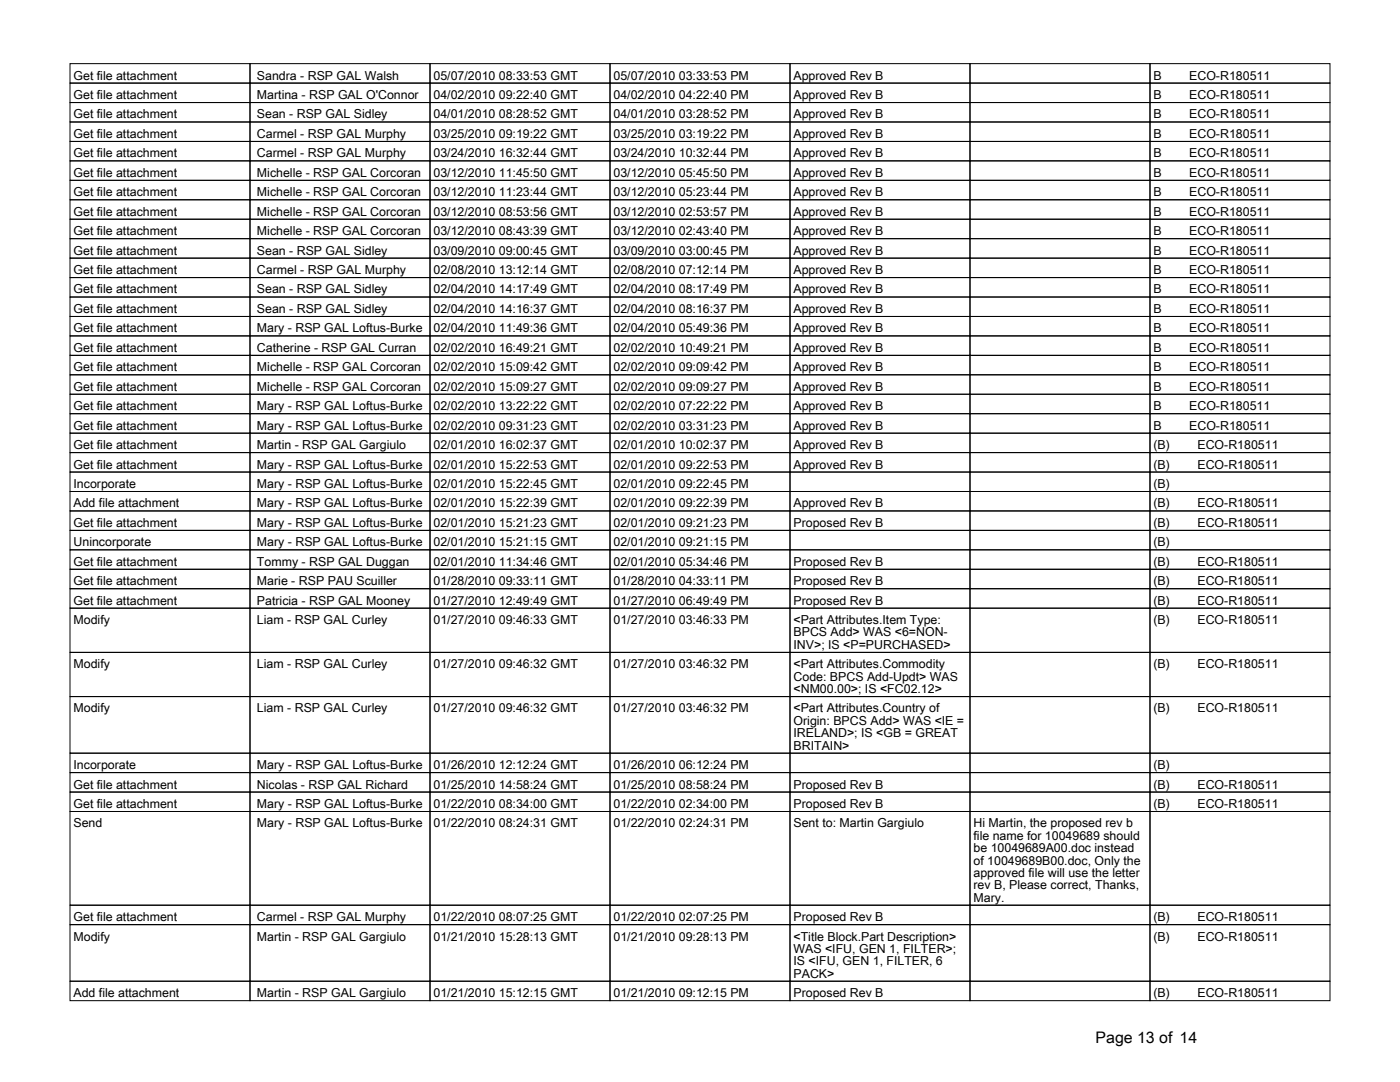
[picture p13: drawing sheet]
<svg xmlns="http://www.w3.org/2000/svg" width="279mm" height="216mm" viewBox="0 0 279 216" stroke-linecap="round" stroke-linejoin="round" font-family="sans-serif">
<defs><g id="words">
<text font-size="3.2" x="218.6" y="208.1">Page 13 of 14</text>
<g font-size="2.5">
<text x="14.7" y="15.9">Get file attachment</text>
<text x="51.3" y="15.9">Sandra - RSP GAL Walsh</text>
<text x="86.5" y="15.9">05/07/2010 08:33:53 GMT</text>
<text x="122.4" y="15.9">05/07/2010 03:33:53 PM</text>
<text x="158.4" y="15.9">Approved Rev B</text>
<text x="230.2" y="15.9">B</text>
<text x="237.3" y="15.9">ECO-R180511</text>
<text x="14.7" y="19.8">Get file attachment</text>
<text x="14.7" y="23.6">Get file attachment</text>
<text x="51.3" y="19.8">Martina - RSP GAL O'Connor</text>
<text x="51.3" y="23.6">Sean - RSP GAL Sidley</text>
<text x="86.5" y="19.8">04/02/2010 09:22:40 GMT</text>
<text x="86.5" y="23.6">04/01/2010 08:28:52 GMT</text>
<text x="122.4" y="19.8">04/02/2010 04:22:40 PM</text>
<text x="122.4" y="23.6">04/01/2010 03:28:52 PM</text>
<text x="158.4" y="19.8">Approved Rev B</text>
<text x="158.4" y="23.6">Approved Rev B</text>
<text x="230.2" y="19.8">B</text>
<text x="230.2" y="23.6">B</text>
<text x="237.3" y="19.8">ECO-R180511</text>
<text x="237.3" y="23.6">ECO-R180511</text>
<text x="14.7" y="27.5">Get file attachment</text>
<text x="51.3" y="27.5">Carmel - RSP GAL Murphy</text>
<text x="86.5" y="27.5">03/25/2010 09:19:22 GMT</text>
<text x="122.4" y="27.5">03/25/2010 03:19:22 PM</text>
<text x="158.4" y="27.5">Approved Rev B</text>
<text x="230.2" y="27.5">B</text>
<text x="237.3" y="27.5">ECO-R180511</text>
<text x="14.7" y="31.4">Get file attachment</text>
<text x="14.7" y="35.3">Get file attachment</text>
<text x="51.3" y="31.4">Carmel - RSP GAL Murphy</text>
<text x="51.3" y="35.3">Michelle - RSP GAL Corcoran</text>
<text x="86.5" y="31.4">03/24/2010 16:32:44 GMT</text>
<text x="86.5" y="35.3">03/12/2010 11:45:50 GMT</text>
<text x="122.4" y="31.4">03/24/2010 10:32:44 PM</text>
<text x="122.4" y="35.3">03/12/2010 05:45:50 PM</text>
<text x="158.4" y="31.4">Approved Rev B</text>
<text x="158.4" y="35.3">Approved Rev B</text>
<text x="230.2" y="31.4">B</text>
<text x="230.2" y="35.3">B</text>
<text x="237.3" y="31.4">ECO-R180511</text>
<text x="237.3" y="35.3">ECO-R180511</text>
<text x="14.7" y="39.2">Get file attachment</text>
<text x="51.3" y="39.2">Michelle - RSP GAL Corcoran</text>
<text x="86.5" y="39.2">03/12/2010 11:23:44 GMT</text>
<text x="122.4" y="39.2">03/12/2010 05:23:44 PM</text>
<text x="158.4" y="39.2">Approved Rev B</text>
<text x="230.2" y="39.2">B</text>
<text x="237.3" y="39.2">ECO-R180511</text>
<text x="14.7" y="43">Get file attachment</text>
<text x="14.7" y="46.9">Get file attachment</text>
<text x="51.3" y="43">Michelle - RSP GAL Corcoran</text>
<text x="51.3" y="46.9">Michelle - RSP GAL Corcoran</text>
<text x="86.5" y="43">03/12/2010 08:53:56 GMT</text>
<text x="86.5" y="46.9">03/12/2010 08:43:39 GMT</text>
<text x="122.4" y="43">03/12/2010 02:53:57 PM</text>
<text x="122.4" y="46.9">03/12/2010 02:43:40 PM</text>
<text x="158.4" y="43">Approved Rev B</text>
<text x="158.4" y="46.9">Approved Rev B</text>
<text x="230.2" y="43">B</text>
<text x="230.2" y="46.9">B</text>
<text x="237.3" y="43">ECO-R180511</text>
<text x="237.3" y="46.9">ECO-R180511</text>
<text x="14.7" y="50.8">Get file attachment</text>
<text x="51.3" y="50.8">Sean - RSP GAL Sidley</text>
<text x="86.5" y="50.8">03/09/2010 09:00:45 GMT</text>
<text x="122.4" y="50.8">03/09/2010 03:00:45 PM</text>
<text x="158.4" y="50.8">Approved Rev B</text>
<text x="230.2" y="50.8">B</text>
<text x="237.3" y="50.8">ECO-R180511</text>
<text x="14.7" y="54.7">Get file attachment</text>
<text x="14.7" y="58.6">Get file attachment</text>
<text x="51.3" y="54.7">Carmel - RSP GAL Murphy</text>
<text x="51.3" y="58.6">Sean - RSP GAL Sidley</text>
<text x="86.5" y="54.7">02/08/2010 13:12:14 GMT</text>
<text x="86.5" y="58.6">02/04/2010 14:17:49 GMT</text>
<text x="122.4" y="54.7">02/08/2010 07:12:14 PM</text>
<text x="122.4" y="58.6">02/04/2010 08:17:49 PM</text>
<text x="158.4" y="54.7">Approved Rev B</text>
<text x="158.4" y="58.6">Approved Rev B</text>
<text x="230.2" y="54.7">B</text>
<text x="230.2" y="58.6">B</text>
<text x="237.3" y="54.7">ECO-R180511</text>
<text x="237.3" y="58.6">ECO-R180511</text>
<text x="14.7" y="62.4">Get file attachment</text>
<text x="51.3" y="62.4">Sean - RSP GAL Sidley</text>
<text x="86.5" y="62.4">02/04/2010 14:16:37 GMT</text>
<text x="122.4" y="62.4">02/04/2010 08:16:37 PM</text>
<text x="158.4" y="62.4">Approved Rev B</text>
<text x="230.2" y="62.4">B</text>
<text x="237.3" y="62.4">ECO-R180511</text>
<text x="14.7" y="66.3">Get file attachment</text>
<text x="14.7" y="70.2">Get file attachment</text>
<text x="51.3" y="66.3">Mary - RSP GAL Loftus-Burke</text>
<text x="51.3" y="70.2">Catherine - RSP GAL Curran</text>
<text x="86.5" y="66.3">02/04/2010 11:49:36 GMT</text>
<text x="86.5" y="70.2">02/02/2010 16:49:21 GMT</text>
<text x="122.4" y="66.3">02/04/2010 05:49:36 PM</text>
<text x="122.4" y="70.2">02/02/2010 10:49:21 PM</text>
<text x="158.4" y="66.3">Approved Rev B</text>
<text x="158.4" y="70.2">Approved Rev B</text>
<text x="230.2" y="66.3">B</text>
<text x="230.2" y="70.2">B</text>
<text x="237.3" y="66.3">ECO-R180511</text>
<text x="237.3" y="70.2">ECO-R180511</text>
<text x="14.7" y="74.1">Get file attachment</text>
<text x="14.7" y="78">Get file attachment</text>
<text x="51.3" y="74.1">Michelle - RSP GAL Corcoran</text>
<text x="51.3" y="78">Michelle - RSP GAL Corcoran</text>
<text x="86.5" y="74.1">02/02/2010 15:09:42 GMT</text>
<text x="86.5" y="78">02/02/2010 15:09:27 GMT</text>
<text x="122.4" y="74.1">02/02/2010 09:09:42 PM</text>
<text x="122.4" y="78">02/02/2010 09:09:27 PM</text>
<text x="158.4" y="74.1">Approved Rev B</text>
<text x="158.4" y="78">Approved Rev B</text>
<text x="230.2" y="74.1">B</text>
<text x="230.2" y="78">B</text>
<text x="237.3" y="74.1">ECO-R180511</text>
<text x="237.3" y="78">ECO-R180511</text>
<text x="14.7" y="81.8">Get file attachment</text>
<text x="51.3" y="81.8">Mary - RSP GAL Loftus-Burke</text>
<text x="86.5" y="81.8">02/02/2010 13:22:22 GMT</text>
<text x="122.4" y="81.8">02/02/2010 07:22:22 PM</text>
<text x="158.4" y="81.8">Approved Rev B</text>
<text x="230.2" y="81.8">B</text>
<text x="237.3" y="81.8">ECO-R180511</text>
<text x="14.7" y="85.7">Get file attachment</text>
<text x="14.7" y="89.6">Get file attachment</text>
<text x="51.3" y="85.7">Mary - RSP GAL Loftus-Burke</text>
<text x="51.3" y="89.6">Martin - RSP GAL Gargiulo</text>
<text x="86.5" y="85.7">02/02/2010 09:31:23 GMT</text>
<text x="86.5" y="89.6">02/01/2010 16:02:37 GMT</text>
<text x="122.4" y="85.7">02/02/2010 03:31:23 PM</text>
<text x="122.4" y="89.6">02/01/2010 10:02:37 PM</text>
<text x="158.4" y="85.7">Approved Rev B</text>
<text x="158.4" y="89.6">Approved Rev B</text>
<text x="230.2" y="85.7">B</text>
<text x="230.2" y="89.6">(B)</text>
<text x="237.3" y="85.7">ECO-R180511</text>
<text x="239" y="89.6">ECO-R180511</text>
<text x="14.7" y="93.5">Get file attachment</text>
<text x="51.3" y="93.5">Mary - RSP GAL Loftus-Burke</text>
<text x="86.5" y="93.5">02/01/2010 15:22:53 GMT</text>
<text x="122.4" y="93.5">02/01/2010 09:22:53 PM</text>
<text x="158.4" y="93.5">Approved Rev B</text>
<text x="230.2" y="93.5">(B)</text>
<text x="239" y="93.5">ECO-R180511</text>
<text x="14.7" y="97.4">Incorporate</text>
<text x="14.7" y="101.2">Add file attachment</text>
<text x="51.3" y="97.4">Mary - RSP GAL Loftus-Burke</text>
<text x="51.3" y="101.2">Mary - RSP GAL Loftus-Burke</text>
<text x="86.5" y="97.4">02/01/2010 15:22:45 GMT</text>
<text x="86.5" y="101.2">02/01/2010 15:22:39 GMT</text>
<text x="122.4" y="97.4">02/01/2010 09:22:45 PM</text>
<text x="122.4" y="101.2">02/01/2010 09:22:39 PM</text>
<text x="158.4" y="101.2">Approved Rev B</text>
<text x="230.2" y="97.4">(B)</text>
<text x="230.2" y="101.2">(B)</text>
<text x="239" y="101.2">ECO-R180511</text>
<text x="14.7" y="105.1">Get file attachment</text>
<text x="51.3" y="105.1">Mary - RSP GAL Loftus-Burke</text>
<text x="86.5" y="105.1">02/01/2010 15:21:23 GMT</text>
<text x="122.4" y="105.1">02/01/2010 09:21:23 PM</text>
<text x="158.4" y="105.1">Proposed Rev B</text>
<text x="230.2" y="105.1">(B)</text>
<text x="239" y="105.1">ECO-R180511</text>
<text x="14.7" y="109">Unincorporate</text>
<text x="14.7" y="112.9">Get file attachment</text>
<text x="51.3" y="109">Mary - RSP GAL Loftus-Burke</text>
<text x="51.3" y="112.9">Tommy - RSP GAL Duggan</text>
<text x="86.5" y="109">02/01/2010 15:21:15 GMT</text>
<text x="86.5" y="112.9">02/01/2010 11:34:46 GMT</text>
<text x="122.4" y="109">02/01/2010 09:21:15 PM</text>
<text x="122.4" y="112.9">02/01/2010 05:34:46 PM</text>
<text x="158.4" y="112.9">Proposed Rev B</text>
<text x="230.2" y="109">(B)</text>
<text x="230.2" y="112.9">(B)</text>
<text x="239" y="112.9">ECO-R180511</text>
<text x="14.7" y="116.8">Get file attachment</text>
<text x="51.3" y="116.8">Marie - RSP PAU Scuiller</text>
<text x="86.5" y="116.8">01/28/2010 09:33:11 GMT</text>
<text x="122.4" y="116.8">01/28/2010 04:33:11 PM</text>
<text x="158.4" y="116.8">Proposed Rev B</text>
<text x="230.2" y="116.8">(B)</text>
<text x="239" y="116.8">ECO-R180511</text>
<text x="14.7" y="120.6">Get file attachment</text>
<text x="14.7" y="124.5">Modify</text>
<text x="51.3" y="120.6">Patricia - RSP GAL Mooney</text>
<text x="51.3" y="124.5">Liam - RSP GAL Curley</text>
<text x="86.5" y="120.6">01/27/2010 12:49:49 GMT</text>
<text x="86.5" y="124.5">01/27/2010 09:46:33 GMT</text>
<text x="122.4" y="120.6">01/27/2010 06:49:49 PM</text>
<text x="122.4" y="124.5">01/27/2010 03:46:33 PM</text>
<text x="158.4" y="120.6">Proposed Rev B</text>
<text x="158.4" y="124.5">&lt;Part Attributes.Item Type:</text>
<text x="230.2" y="120.6">(B)</text>
<text x="230.2" y="124.5">(B)</text>
<text x="239" y="120.6">ECO-R180511</text>
<text x="239" y="124.5">ECO-R180511</text>
<text x="158.4" y="127">BPCS Add&gt; WAS &lt;6=NON-</text>
<text x="158.4" y="129.5">INV&gt;; IS &lt;P=PURCHASED&gt;</text>
<text x="14.7" y="133.3">Modify</text>
<text x="51.3" y="133.3">Liam - RSP GAL Curley</text>
<text x="86.5" y="133.3">01/27/2010 09:46:32 GMT</text>
<text x="122.4" y="133.3">01/27/2010 03:46:32 PM</text>
<text x="158.4" y="133.3">&lt;Part Attributes.Commodity</text>
<text x="158.4" y="135.8">Code: BPCS Add-Updt&gt; WAS</text>
<text x="230.2" y="133.3">(B)</text>
<text x="239" y="133.3">ECO-R180511</text>
<text x="14.7" y="142.2">Modify</text>
<text x="51.3" y="142.2">Liam - RSP GAL Curley</text>
<text x="86.5" y="142.2">01/27/2010 09:46:32 GMT</text>
<text x="122.4" y="142.2">01/27/2010 03:46:32 PM</text>
<text x="158.4" y="138.3">&lt;NM00.00&gt;; IS &lt;FC02.12&gt;</text>
<text x="158.4" y="142.2">&lt;Part Attributes.Country of</text>
<text x="230.2" y="142.2">(B)</text>
<text x="239" y="142.2">ECO-R180511</text>
<text x="158.4" y="144.6">Origin: BPCS Add&gt; WAS &lt;IE =</text>
<text x="158.4" y="147.1">IRELAND&gt;; IS &lt;GB = GREAT</text>
<text x="158.4" y="149.6">BRITAIN&gt;</text>
<text x="14.7" y="153.5">Incorporate</text>
<text x="51.3" y="153.5">Mary - RSP GAL Loftus-Burke</text>
<text x="86.5" y="153.5">01/26/2010 12:12:24 GMT</text>
<text x="122.4" y="153.5">01/26/2010 06:12:24 PM</text>
<text x="230.2" y="153.5">(B)</text>
<text x="14.7" y="157.3">Get file attachment</text>
<text x="14.7" y="161.2">Get file attachment</text>
<text x="51.3" y="157.3">Nicolas - RSP GAL Richard</text>
<text x="51.3" y="161.2">Mary - RSP GAL Loftus-Burke</text>
<text x="86.5" y="157.3">01/25/2010 14:58:24 GMT</text>
<text x="86.5" y="161.2">01/22/2010 08:34:00 GMT</text>
<text x="122.4" y="157.3">01/25/2010 08:58:24 PM</text>
<text x="122.4" y="161.2">01/22/2010 02:34:00 PM</text>
<text x="158.4" y="157.3">Proposed Rev B</text>
<text x="158.4" y="161.2">Proposed Rev B</text>
<text x="230.2" y="157.3">(B)</text>
<text x="230.2" y="161.2">(B)</text>
<text x="239" y="157.3">ECO-R180511</text>
<text x="239" y="161.2">ECO-R180511</text>
<text x="14.7" y="165.1">Send</text>
<text x="51.3" y="165.1">Mary - RSP GAL Loftus-Burke</text>
<text x="86.5" y="165.1">01/22/2010 08:24:31 GMT</text>
<text x="122.4" y="165.1">01/22/2010 02:24:31 PM</text>
<text x="158.4" y="165.1">Sent to: Martin Gargiulo</text>
<text x="194.3" y="165.1">Hi Martin, the proposed rev b</text>
<text x="194.3" y="167.6">file name for 10049689 should</text>
<text x="194.3" y="170">be 10049689A00.doc instead</text>
<text x="194.3" y="172.5">of 10049689B00.doc, Only the</text>
<text x="194.3" y="175">approved file will use the letter</text>
<text x="194.3" y="177.4">rev B, Please correct, Thanks,</text>
<text x="194.3" y="179.9">Mary.</text>
<text x="14.7" y="183.8">Get file attachment</text>
<text x="51.3" y="183.8">Carmel - RSP GAL Murphy</text>
<text x="86.5" y="183.8">01/22/2010 08:07:25 GMT</text>
<text x="122.4" y="183.8">01/22/2010 02:07:25 PM</text>
<text x="158.4" y="183.8">Proposed Rev B</text>
<text x="230.2" y="183.8">(B)</text>
<text x="239" y="183.8">ECO-R180511</text>
<text x="14.7" y="187.7">Modify</text>
<text x="51.3" y="187.7">Martin - RSP GAL Gargiulo</text>
<text x="86.5" y="187.7">01/21/2010 15:28:13 GMT</text>
<text x="122.4" y="187.7">01/21/2010 09:28:13 PM</text>
<text x="158.4" y="187.7">&lt;Title Block.Part Description&gt;</text>
<text x="158.4" y="190.1">WAS &lt;IFU, GEN 1, FILTER&gt;;</text>
<text x="230.2" y="187.7">(B)</text>
<text x="239" y="187.7">ECO-R180511</text>
<text x="158.4" y="192.6">IS &lt;IFU, GEN 1, FILTER, 6</text>
<text x="158.4" y="195.1">PACK&gt;</text>
<text x="14.7" y="199">Add file attachment</text>
<text x="51.3" y="199">Martin - RSP GAL Gargiulo</text>
<text x="86.5" y="199">01/21/2010 15:12:15 GMT</text>
<text x="122.4" y="199">01/21/2010 09:12:15 PM</text>
<text x="158.4" y="199">Proposed Rev B</text>
<text x="230.2" y="199">(B)</text>
<text x="239" y="199">ECO-R180511</text>
</g>
</g></defs>
<g fill="none" stroke="#000" stroke-width=".2">
<path d="M14 12.7h35.9v3.9h-35.9zM14 16.6h35.9v3.9h-35.9zM49.9 12.7h35.9v3.9h-35.9zM49.9 16.6h35.9v3.9h-35.9zM85.8 12.7h35.9v3.9h-35.9zM85.8 16.6h35.9v3.9h-35.9zM121.7 12.7h36v3.9h-36zM121.7 16.6h36v3.9h-36zM157.7 12.7h35.9v3.9h-35.9zM157.7 16.6h35.9v3.9h-35.9zM193.6 12.7h35.9v3.9h-35.9zM193.6 16.6h35.9v3.9h-35.9z"/>
<path d="M229.5 12.7h35.9v3.9h-35.9zM229.5 16.6h35.9v3.9h-35.9zM14 20.5h35.9v3.8h-35.9zM14 24.3h35.9v3.9h-35.9zM14 28.2h35.9v3.9h-35.9zM14 32.1h35.9v3.9h-35.9zM14 36h35.9v3.9h-35.9zM14 39.9h35.9v3.8h-35.9zM49.9 20.5h35.9v3.8h-35.9zM49.9 24.3h35.9v3.9h-35.9zM49.9 28.2h35.9v3.9h-35.9zM49.9 32.1h35.9v3.9h-35.9z"/>
<path d="M49.9 36h35.9v3.9h-35.9zM49.9 39.9h35.9v3.8h-35.9zM85.8 20.5h35.9v3.8h-35.9zM85.8 24.3h35.9v3.9h-35.9zM85.8 28.2h35.9v3.9h-35.9zM85.8 32.1h35.9v3.9h-35.9zM85.8 36h35.9v3.9h-35.9zM85.8 39.9h35.9v3.8h-35.9zM121.7 20.5h36v3.8h-36zM121.7 24.3h36v3.9h-36zM121.7 28.2h36v3.9h-36zM121.7 32.1h36v3.9h-36z"/>
<path d="M121.7 36h36v3.9h-36zM121.7 39.9h36v3.8h-36zM157.7 20.5h35.9v3.8h-35.9zM157.7 24.3h35.9v3.9h-35.9zM157.7 28.2h35.9v3.9h-35.9zM157.7 32.1h35.9v3.9h-35.9zM157.7 36h35.9v3.9h-35.9zM157.7 39.9h35.9v3.8h-35.9zM193.6 20.5h35.9v3.8h-35.9zM193.6 24.3h35.9v3.9h-35.9zM193.6 28.2h35.9v3.9h-35.9zM193.6 32.1h35.9v3.9h-35.9z"/>
<path d="M193.6 36h35.9v3.9h-35.9zM193.6 39.9h35.9v3.8h-35.9zM229.5 20.5h35.9v3.8h-35.9zM229.5 24.3h35.9v3.9h-35.9zM229.5 28.2h35.9v3.9h-35.9zM229.5 32.1h35.9v3.9h-35.9zM229.5 36h35.9v3.9h-35.9zM229.5 39.9h35.9v3.8h-35.9zM14 43.7h35.9v3.9h-35.9zM14 47.6h35.9v3.9h-35.9zM14 51.5h35.9v3.9h-35.9zM14 55.4h35.9v3.9h-35.9z"/>
<path d="M14 59.3h35.9v3.8h-35.9zM49.9 43.7h35.9v3.9h-35.9zM49.9 47.6h35.9v3.9h-35.9zM49.9 51.5h35.9v3.9h-35.9zM49.9 55.4h35.9v3.9h-35.9zM49.9 59.3h35.9v3.8h-35.9zM85.8 43.7h35.9v3.9h-35.9zM85.8 47.6h35.9v3.9h-35.9zM85.8 51.5h35.9v3.9h-35.9zM85.8 55.4h35.9v3.9h-35.9zM85.8 59.3h35.9v3.8h-35.9zM121.7 43.7h36v3.9h-36z"/>
<path d="M121.7 47.6h36v3.9h-36zM121.7 51.5h36v3.9h-36zM121.7 55.4h36v3.9h-36zM121.7 59.3h36v3.8h-36zM157.7 43.7h35.9v3.9h-35.9zM157.7 47.6h35.9v3.9h-35.9zM157.7 51.5h35.9v3.9h-35.9zM157.7 55.4h35.9v3.9h-35.9zM157.7 59.3h35.9v3.8h-35.9zM193.6 43.7h35.9v3.9h-35.9zM193.6 47.6h35.9v3.9h-35.9zM193.6 51.5h35.9v3.9h-35.9z"/>
<path d="M193.6 55.4h35.9v3.9h-35.9zM193.6 59.3h35.9v3.8h-35.9zM229.5 43.7h35.9v3.9h-35.9zM229.5 47.6h35.9v3.9h-35.9zM229.5 51.5h35.9v3.9h-35.9zM229.5 55.4h35.9v3.9h-35.9zM229.5 59.3h35.9v3.8h-35.9zM14 63.1h35.9v3.9h-35.9zM14 67h35.9v3.9h-35.9zM14 70.9h35.9v3.9h-35.9zM14 74.8h35.9v3.9h-35.9zM14 78.7h35.9v3.8h-35.9z"/>
<path d="M49.9 63.1h35.9v3.9h-35.9zM49.9 67h35.9v3.9h-35.9zM49.9 70.9h35.9v3.9h-35.9zM49.9 74.8h35.9v3.9h-35.9zM49.9 78.7h35.9v3.8h-35.9zM85.8 63.1h35.9v3.9h-35.9zM85.8 67h35.9v3.9h-35.9zM85.8 70.9h35.9v3.9h-35.9zM85.8 74.8h35.9v3.9h-35.9zM85.8 78.7h35.9v3.8h-35.9zM121.7 63.1h36v3.9h-36zM121.7 67h36v3.9h-36z"/>
<path d="M121.7 70.9h36v3.9h-36zM121.7 74.8h36v3.9h-36zM121.7 78.7h36v3.8h-36zM157.7 63.1h35.9v3.9h-35.9zM157.7 67h35.9v3.9h-35.9zM157.7 70.9h35.9v3.9h-35.9zM157.7 74.8h35.9v3.9h-35.9zM157.7 78.7h35.9v3.8h-35.9zM193.6 63.1h35.9v3.9h-35.9zM193.6 67h35.9v3.9h-35.9zM193.6 70.9h35.9v3.9h-35.9zM193.6 74.8h35.9v3.9h-35.9z"/>
<path d="M193.6 78.7h35.9v3.8h-35.9zM229.5 63.1h35.9v3.9h-35.9zM229.5 67h35.9v3.9h-35.9zM229.5 70.9h35.9v3.9h-35.9zM229.5 74.8h35.9v3.9h-35.9zM229.5 78.7h35.9v3.8h-35.9zM14 82.5h35.9v3.9h-35.9zM14 86.4h35.9v3.9h-35.9zM14 90.3h35.9v3.9h-35.9zM14 94.2h35.9v3.9h-35.9zM14 98.1h35.9v3.9h-35.9zM49.9 82.5h35.9v3.9h-35.9z"/>
<path d="M49.9 86.4h35.9v3.9h-35.9zM49.9 90.3h35.9v3.9h-35.9zM49.9 94.2h35.9v3.9h-35.9zM49.9 98.1h35.9v3.9h-35.9zM85.8 82.5h35.9v3.9h-35.9zM85.8 86.4h35.9v3.9h-35.9zM85.8 90.3h35.9v3.9h-35.9zM85.8 94.2h35.9v3.9h-35.9zM85.8 98.1h35.9v3.9h-35.9zM121.7 82.5h36v3.9h-36zM121.7 86.4h36v3.9h-36zM121.7 90.3h36v3.9h-36z"/>
<path d="M121.7 94.2h36v3.9h-36zM121.7 98.1h36v3.9h-36zM157.7 82.5h35.9v3.9h-35.9zM157.7 86.4h35.9v3.9h-35.9zM157.7 90.3h35.9v3.9h-35.9zM157.7 94.2h35.9v3.9h-35.9zM157.7 98.1h35.9v3.9h-35.9zM193.6 82.5h35.9v3.9h-35.9zM193.6 86.4h35.9v3.9h-35.9zM193.6 90.3h35.9v3.9h-35.9zM193.6 94.2h35.9v3.9h-35.9zM193.6 98.1h35.9v3.9h-35.9z"/>
<path d="M229.5 82.5h35.9v3.9h-35.9zM229.5 86.4h35.9v3.9h-35.9zM229.5 90.3h35.9v3.9h-35.9zM229.5 94.2h35.9v3.9h-35.9zM229.5 98.1h35.9v3.9h-35.9zM14 102h35.9v3.8h-35.9zM14 105.8h35.9v3.9h-35.9zM14 109.7h35.9v3.9h-35.9zM14 113.6h35.9v3.9h-35.9zM14 117.5h35.9v3.9h-35.9zM49.9 102h35.9v3.8h-35.9zM49.9 105.8h35.9v3.9h-35.9z"/>
<path d="M49.9 109.7h35.9v3.9h-35.9zM49.9 113.6h35.9v3.9h-35.9zM49.9 117.5h35.9v3.9h-35.9zM85.8 102h35.9v3.8h-35.9zM85.8 105.8h35.9v3.9h-35.9zM85.8 109.7h35.9v3.9h-35.9zM85.8 113.6h35.9v3.9h-35.9zM85.8 117.5h35.9v3.9h-35.9zM121.7 102h36v3.8h-36zM121.7 105.8h36v3.9h-36zM121.7 109.7h36v3.9h-36zM121.7 113.6h36v3.9h-36z"/>
<path d="M121.7 117.5h36v3.9h-36zM157.7 102h35.9v3.8h-35.9zM157.7 105.8h35.9v3.9h-35.9zM157.7 109.7h35.9v3.9h-35.9zM157.7 113.6h35.9v3.9h-35.9zM157.7 117.5h35.9v3.9h-35.9zM193.6 102h35.9v3.8h-35.9zM193.6 105.8h35.9v3.9h-35.9zM193.6 109.7h35.9v3.9h-35.9zM193.6 113.6h35.9v3.9h-35.9zM193.6 117.5h35.9v3.9h-35.9zM229.5 102h35.9v3.8h-35.9z"/>
<path d="M229.5 105.8h35.9v3.9h-35.9zM229.5 109.7h35.9v3.9h-35.9zM229.5 113.6h35.9v3.9h-35.9zM229.5 117.5h35.9v3.9h-35.9zM14 121.4h35.9v8.8h-35.9zM14 130.2h35.9v8.8h-35.9zM14 139h35.9v11.3h-35.9zM49.9 121.4h35.9v8.8h-35.9zM49.9 130.2h35.9v8.8h-35.9zM49.9 139h35.9v11.3h-35.9zM85.8 121.4h35.9v8.8h-35.9zM85.8 130.2h35.9v8.8h-35.9z"/>
<path d="M85.8 139h35.9v11.3h-35.9zM121.7 121.4h36v8.8h-36zM121.7 130.2h36v8.8h-36zM121.7 139h36v11.3h-36zM157.7 121.4h35.9v8.8h-35.9zM157.7 130.2h35.9v8.8h-35.9zM157.7 139h35.9v11.3h-35.9zM193.6 121.4h35.9v8.8h-35.9zM193.6 130.2h35.9v8.8h-35.9zM193.6 139h35.9v11.3h-35.9zM229.5 121.4h35.9v8.8h-35.9zM229.5 130.2h35.9v8.8h-35.9z"/>
<path d="M229.5 139h35.9v11.3h-35.9zM14 150.3h35.9v3.9h-35.9zM14 154.2h35.9v3.8h-35.9zM14 158h35.9v3.9h-35.9zM49.9 150.3h35.9v3.9h-35.9zM49.9 154.2h35.9v3.8h-35.9zM49.9 158h35.9v3.9h-35.9zM85.8 150.3h35.9v3.9h-35.9zM85.8 154.2h35.9v3.8h-35.9zM85.8 158h35.9v3.9h-35.9zM121.7 150.3h36v3.9h-36zM121.7 154.2h36v3.8h-36z"/>
<path d="M121.7 158h36v3.9h-36zM157.7 150.3h35.9v3.9h-35.9zM157.7 154.2h35.9v3.8h-35.9zM157.7 158h35.9v3.9h-35.9zM193.6 150.3h35.9v3.9h-35.9zM193.6 154.2h35.9v3.8h-35.9zM193.6 158h35.9v3.9h-35.9zM229.5 150.3h35.9v3.9h-35.9zM229.5 154.2h35.9v3.8h-35.9zM229.5 158h35.9v3.9h-35.9zM14 161.9h35.9v18.7h-35.9zM49.9 161.9h35.9v18.7h-35.9z"/>
<path d="M85.8 161.9h35.9v18.7h-35.9zM121.7 161.9h36v18.7h-36zM157.7 161.9h35.9v18.7h-35.9zM193.6 161.9h35.9v18.7h-35.9zM229.5 161.9h35.9v18.7h-35.9zM14 180.6h35.9v3.9h-35.9zM14 184.5h35.9v11.3h-35.9zM14 195.8h35.9v3.9h-35.9zM49.9 180.6h35.9v3.9h-35.9zM49.9 184.5h35.9v11.3h-35.9zM49.9 195.8h35.9v3.9h-35.9zM85.8 180.6h35.9v3.9h-35.9z"/>
<path d="M85.8 184.5h35.9v11.3h-35.9zM85.8 195.8h35.9v3.9h-35.9zM121.7 180.6h36v3.9h-36zM121.7 184.5h36v11.3h-36zM121.7 195.8h36v3.9h-36zM157.7 180.6h35.9v3.9h-35.9zM157.7 184.5h35.9v11.3h-35.9zM157.7 195.8h35.9v3.9h-35.9zM193.6 180.6h35.9v3.9h-35.9zM193.6 184.5h35.9v11.3h-35.9zM193.6 195.8h35.9v3.9h-35.9zM229.5 180.6h35.9v3.9h-35.9z"/>
<path d="M229.5 184.5h35.9v11.3h-35.9zM229.5 195.8h35.9v3.9h-35.9z"/>
</g>
<use href="#words"/>
</svg>
